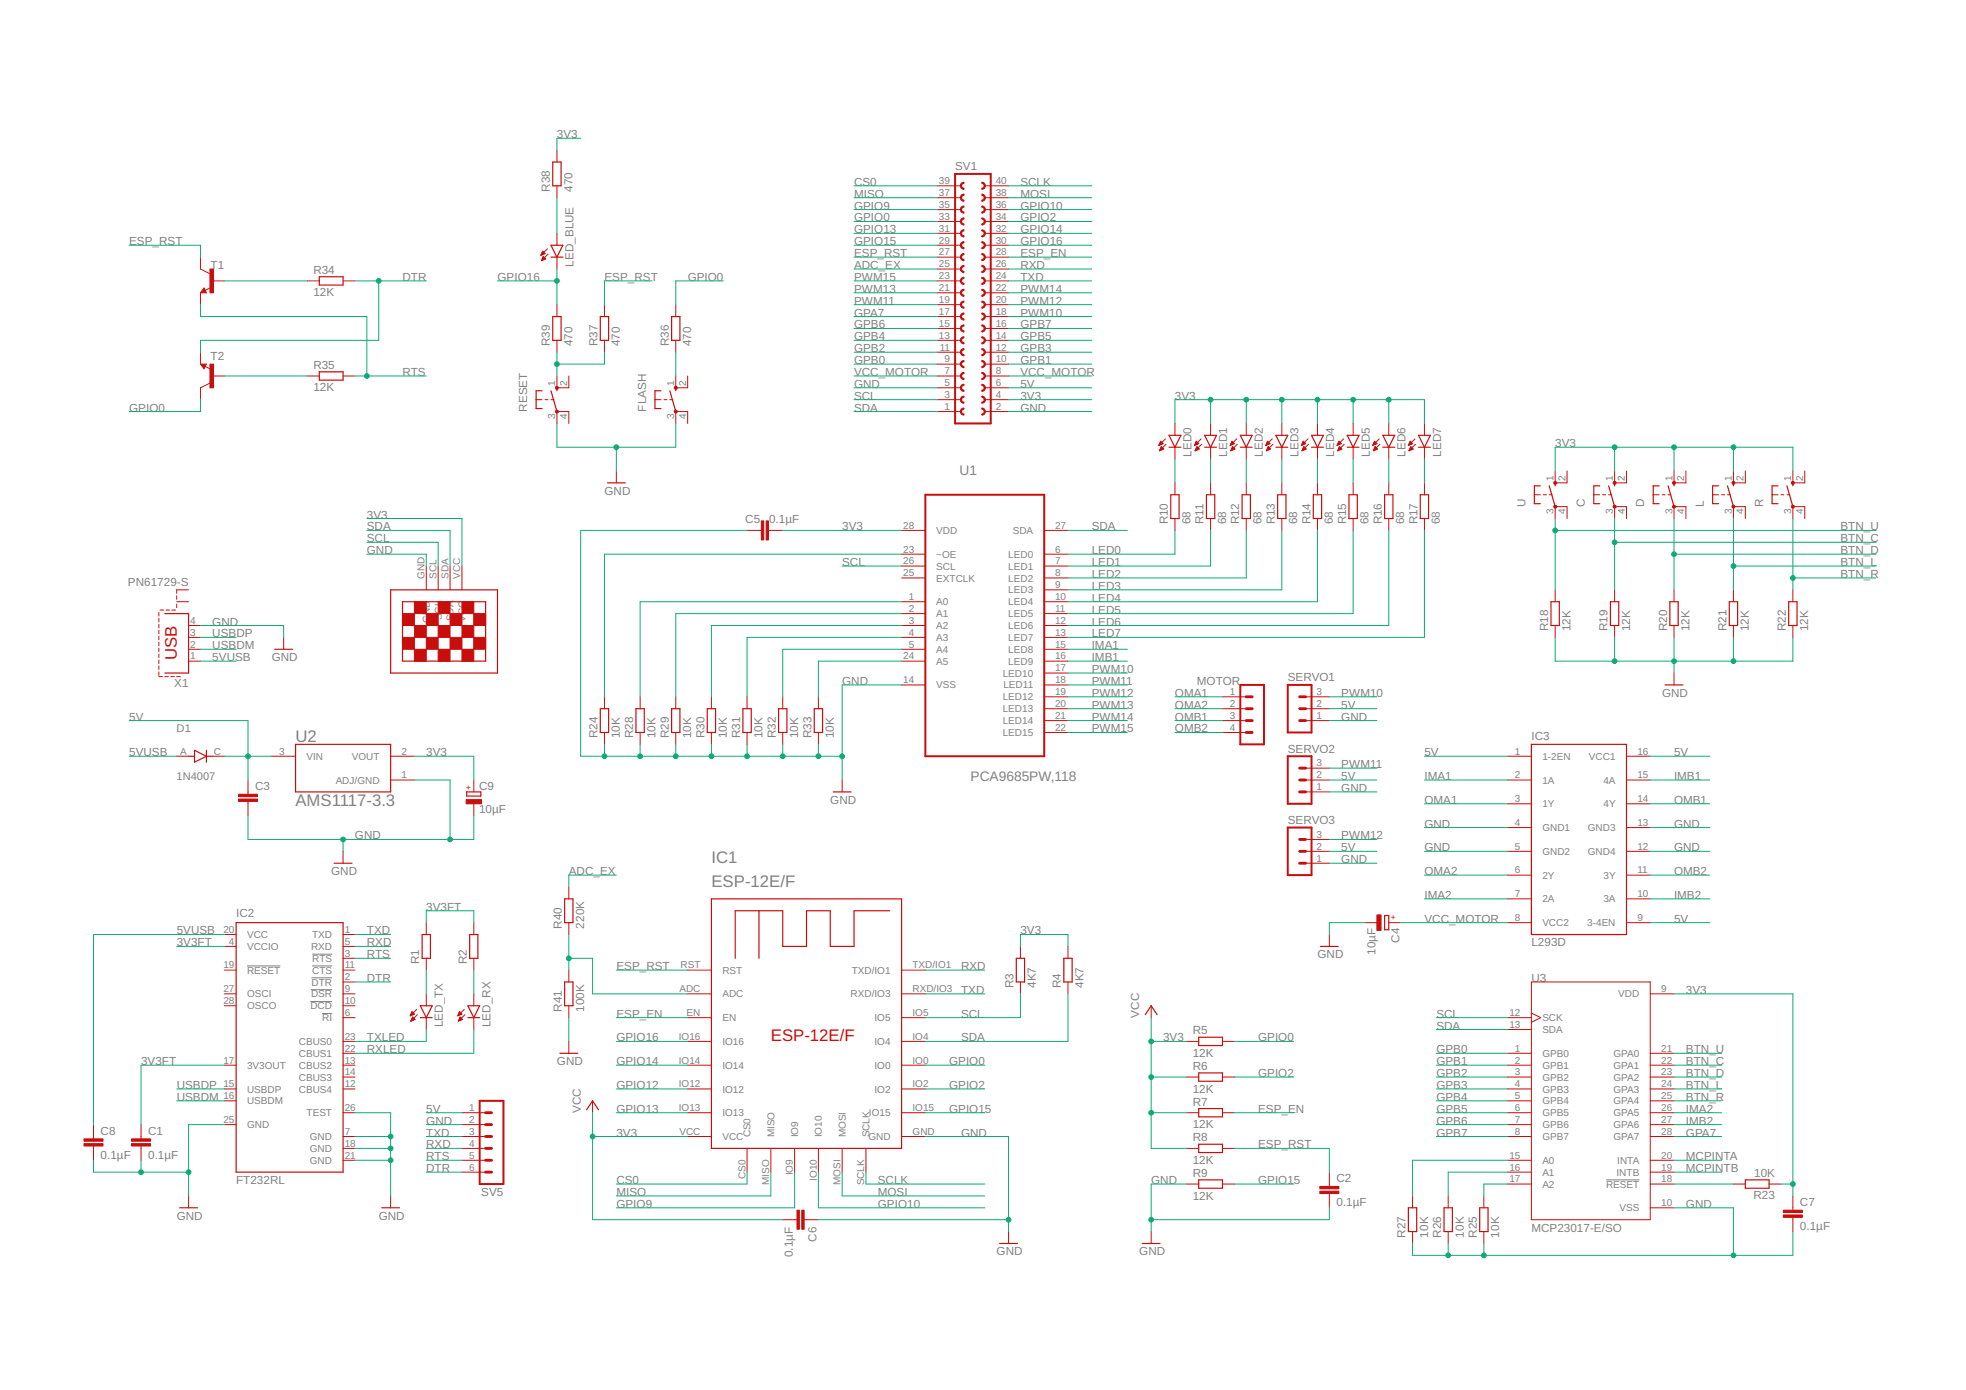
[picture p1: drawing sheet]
<svg xmlns="http://www.w3.org/2000/svg" width="420mm" height="297mm" viewBox="0 0 420 297" stroke-linecap="round" stroke-linejoin="round" font-family="sans-serif">
<defs><g id="words">
<g font-size="3.6" fill="#c90d0c">
<text x="37.8" y="141" transform="rotate(-90 37.8 141)">USB</text>
<text x="164.7" y="222.6">ESP-12E/F</text>
</g>
<g font-size="3.6" fill="#808080">
<text x="63.1" y="158.5">U2</text>
<text x="63.1" y="172.3">AMS1117-3.3</text>
<text x="152" y="184.5">IC1</text>
<text x="152" y="189.5">ESP-12E/F</text>
</g>
<g font-size="2.9" fill="#808080">
<text x="205.1" y="101.6">U1</text>
<text x="207.4" y="166.9">PCA9685PW,118</text>
</g>
<g font-size="2.5" fill="#808080">
<text x="119" y="29.5">3V3</text>
<text x="117.5" y="41" transform="rotate(-90 117.5 41)">R38</text>
<text x="122.3" y="41" transform="rotate(-90 122.3 41)">470</text>
<text x="182.5" y="39.7">CS0</text>
<text x="204.1" y="36.4">SV1</text>
<text x="218.1" y="39.7">SCLK</text>
<text x="182.5" y="47.3">GPIO0</text>
<text x="182.5" y="44.8">GPIO9</text>
<text x="182.5" y="42.2">MISO</text>
<text x="218.1" y="47.3">GPIO2</text>
<text x="218.1" y="42.2">MOSI</text>
<text x="218.1" y="44.8">GPIO10</text>
<text x="27.6" y="52.4">ESP_RST</text>
<text x="182.5" y="52.4">GPIO15</text>
<text x="182.5" y="49.9">GPIO13</text>
<text x="218.1" y="49.9">GPIO14</text>
<text x="218.1" y="52.4">GPIO16</text>
<text x="45" y="57.5">T1</text>
<text x="67" y="58.5">R34</text>
<text x="122.6" y="57" transform="rotate(-90 122.6 57)">LED_BLUE</text>
<text x="182.5" y="54.9">ESP_RST</text>
<text x="182.5" y="57.5">ADC_EX</text>
<text x="218.1" y="57.5">RXD</text>
<text x="218.1" y="54.9">ESP_EN</text>
<text x="67" y="63.3">12K</text>
<text x="86" y="60">DTR</text>
<text x="106.3" y="60">GPIO16</text>
<text x="129.2" y="60">ESP_RST</text>
<text x="147" y="60">GPIO0</text>
<text x="182.5" y="65.1">PWM11</text>
<text x="182.5" y="62.6">PWM13</text>
<text x="182.5" y="60">PWM15</text>
<text x="218.1" y="60">TXD</text>
<text x="218.1" y="65.1">PWM12</text>
<text x="218.1" y="62.6">PWM14</text>
<text x="182.5" y="70.2">GPB6</text>
<text x="182.5" y="67.6">GPA7</text>
<text x="218.1" y="67.6">PWM10</text>
<text x="218.1" y="70.2">GPB7</text>
<text x="45" y="77">T2</text>
<text x="117.5" y="74" transform="rotate(-90 117.5 74)">R39</text>
<text x="122.3" y="74" transform="rotate(-90 122.3 74)">470</text>
<text x="127.7" y="74" transform="rotate(-90 127.7 74)">R37</text>
<text x="132.5" y="74" transform="rotate(-90 132.5 74)">470</text>
<text x="142.9" y="74" transform="rotate(-90 142.9 74)">R36</text>
<text x="147.7" y="74" transform="rotate(-90 147.7 74)">470</text>
<text x="182.5" y="77.8">GPB0</text>
<text x="182.5" y="75.3">GPB2</text>
<text x="182.5" y="72.7">GPB4</text>
<text x="218.1" y="77.8">GPB1</text>
<text x="218.1" y="75.3">GPB3</text>
<text x="218.1" y="72.7">GPB5</text>
<text x="67" y="83.6">12K</text>
<text x="67" y="78.8">R35</text>
<text x="86" y="80.3">RTS</text>
<text x="182.5" y="82.9">GND</text>
<text x="182.5" y="80.3">VCC_MOTOR</text>
<text x="218.1" y="82.9">5V</text>
<text x="218.1" y="80.3">VCC_MOTOR</text>
<text x="27.6" y="88">GPIO0</text>
<text x="112.7" y="88" transform="rotate(-90 112.7 88)">RESET</text>
<text x="138.1" y="88" transform="rotate(-90 138.1 88)">FLASH</text>
<text x="182.5" y="88">SDA</text>
<text x="182.5" y="85.4">SCL</text>
<text x="218.1" y="88">GND</text>
<text x="218.1" y="85.4">3V3</text>
<text x="251.1" y="85.4">3V3</text>
<text x="332.4" y="95.6">3V3</text>
<text x="254.6" y="97.6" transform="rotate(-90 254.6 97.6)">LED0</text>
<text x="262.3" y="97.6" transform="rotate(-90 262.3 97.6)">LED1</text>
<text x="269.9" y="97.6" transform="rotate(-90 269.9 97.6)">LED2</text>
<text x="277.5" y="97.6" transform="rotate(-90 277.5 97.6)">LED3</text>
<text x="285.1" y="97.6" transform="rotate(-90 285.1 97.6)">LED4</text>
<text x="292.7" y="97.6" transform="rotate(-90 292.7 97.6)">LED5</text>
<text x="300.4" y="97.6" transform="rotate(-90 300.4 97.6)">LED6</text>
<text x="308" y="97.6" transform="rotate(-90 308 97.6)">LED7</text>
<text x="129.2" y="105.7">GND</text>
<text x="78.4" y="113.4">SDA</text>
<text x="78.4" y="110.8">3V3</text>
<text x="159.3" y="111.8">C5</text>
<text x="164.4" y="111.8">0.1µF</text>
<text x="180" y="113.4">3V3</text>
<text x="233.3" y="113.4">SDA</text>
<text x="249.6" y="112.1" transform="rotate(-90 249.6 112.1)">R10</text>
<text x="254.4" y="112.1" transform="rotate(-90 254.4 112.1)">68</text>
<text x="257.2" y="112.1" transform="rotate(-90 257.2 112.1)">R11</text>
<text x="262" y="112.1" transform="rotate(-90 262 112.1)">68</text>
<text x="264.8" y="112.1" transform="rotate(-90 264.8 112.1)">R12</text>
<text x="269.6" y="112.1" transform="rotate(-90 269.6 112.1)">68</text>
<text x="272.5" y="112.1" transform="rotate(-90 272.5 112.1)">R13</text>
<text x="277.3" y="112.1" transform="rotate(-90 277.3 112.1)">68</text>
<text x="280.1" y="112.1" transform="rotate(-90 280.1 112.1)">R14</text>
<text x="284.9" y="112.1" transform="rotate(-90 284.9 112.1)">68</text>
<text x="287.7" y="112.1" transform="rotate(-90 287.7 112.1)">R15</text>
<text x="292.5" y="112.1" transform="rotate(-90 292.5 112.1)">68</text>
<text x="295.3" y="112.1" transform="rotate(-90 295.3 112.1)">R16</text>
<text x="300.1" y="112.1" transform="rotate(-90 300.1 112.1)">68</text>
<text x="302.9" y="112.1" transform="rotate(-90 302.9 112.1)">R17</text>
<text x="307.7" y="112.1" transform="rotate(-90 307.7 112.1)">68</text>
<text x="326" y="108.3" transform="rotate(-90 326 108.3)">U</text>
<text x="338.7" y="108.3" transform="rotate(-90 338.7 108.3)">C</text>
<text x="351.4" y="108.3" transform="rotate(-90 351.4 108.3)">D</text>
<text x="364.1" y="108.3" transform="rotate(-90 364.1 108.3)">L</text>
<text x="376.8" y="108.3" transform="rotate(-90 376.8 108.3)">R</text>
<text x="393.3" y="113.4">BTN_U</text>
<text x="78.4" y="118.4">GND</text>
<text x="78.4" y="115.9">SCL</text>
<text x="233.3" y="118.4">LED0</text>
<text x="393.3" y="115.9">BTN_C</text>
<text x="393.3" y="118.4">BTN_D</text>
<text x="27.3" y="125.3">PN61729-S</text>
<text x="180" y="121">SCL</text>
<text x="233.3" y="121">LED1</text>
<text x="233.3" y="123.5">LED2</text>
<text x="393.3" y="121">BTN_L</text>
<text x="393.3" y="123.5">BTN_R</text>
<text x="233.3" y="126.1">LED3</text>
<text x="233.3" y="128.6">LED4</text>
<text x="233.3" y="131.1">LED5</text>
<text x="45.4" y="133.7">GND</text>
<text x="45.4" y="136.2">USBDP</text>
<text x="233.3" y="133.7">LED6</text>
<text x="233.3" y="136.2">LED7</text>
<text x="330.9" y="134.9" transform="rotate(-90 330.9 134.9)">R18</text>
<text x="335.7" y="134.9" transform="rotate(-90 335.7 134.9)">12K</text>
<text x="343.6" y="134.9" transform="rotate(-90 343.6 134.9)">R19</text>
<text x="348.4" y="134.9" transform="rotate(-90 348.4 134.9)">12K</text>
<text x="356.3" y="134.9" transform="rotate(-90 356.3 134.9)">R20</text>
<text x="361.1" y="134.9" transform="rotate(-90 361.1 134.9)">12K</text>
<text x="369" y="134.9" transform="rotate(-90 369 134.9)">R21</text>
<text x="373.8" y="134.9" transform="rotate(-90 373.8 134.9)">12K</text>
<text x="381.7" y="134.9" transform="rotate(-90 381.7 134.9)">R22</text>
<text x="386.5" y="134.9" transform="rotate(-90 386.5 134.9)">12K</text>
<text x="45.4" y="141.3">5VUSB</text>
<text x="45.4" y="138.7">USBDM</text>
<text x="58.1" y="141.3">GND</text>
<text x="233.3" y="143.8">PWM10</text>
<text x="233.3" y="138.7">IMA1</text>
<text x="233.3" y="141.3">IMB1</text>
<text x="37.2" y="146.9">X1</text>
<text x="180" y="146.4">GND</text>
<text x="233.3" y="146.4">PWM11</text>
<text x="233.3" y="148.9">PWM12</text>
<text x="251.1" y="148.9">OMA1</text>
<text x="255.8" y="146.4">MOTOR</text>
<text x="275.2" y="145.6">SERVO1</text>
<text x="286.6" y="148.9">PWM10</text>
<text x="355.2" y="148.9">GND</text>
<text x="27.6" y="154">5V</text>
<text x="233.3" y="151.4">PWM13</text>
<text x="233.3" y="154">PWM14</text>
<text x="251.1" y="151.4">OMA2</text>
<text x="251.1" y="154">OMB1</text>
<text x="286.6" y="154">GND</text>
<text x="286.6" y="151.4">5V</text>
<text x="27.6" y="161.6">5VUSB</text>
<text x="91.1" y="161.6">3V3</text>
<text x="127.7" y="157.8" transform="rotate(-90 127.7 157.8)">R24</text>
<text x="132.5" y="157.8" transform="rotate(-90 132.5 157.8)">10K</text>
<text x="135.3" y="157.8" transform="rotate(-90 135.3 157.8)">R28</text>
<text x="140.1" y="157.8" transform="rotate(-90 140.1 157.8)">10K</text>
<text x="142.9" y="157.8" transform="rotate(-90 142.9 157.8)">R29</text>
<text x="147.7" y="157.8" transform="rotate(-90 147.7 157.8)">10K</text>
<text x="150.5" y="157.8" transform="rotate(-90 150.5 157.8)">R30</text>
<text x="155.3" y="157.8" transform="rotate(-90 155.3 157.8)">10K</text>
<text x="158.2" y="157.8" transform="rotate(-90 158.2 157.8)">R31</text>
<text x="163" y="157.8" transform="rotate(-90 163 157.8)">10K</text>
<text x="165.8" y="157.8" transform="rotate(-90 165.8 157.8)">R32</text>
<text x="170.6" y="157.8" transform="rotate(-90 170.6 157.8)">10K</text>
<text x="173.4" y="157.8" transform="rotate(-90 173.4 157.8)">R33</text>
<text x="178.2" y="157.8" transform="rotate(-90 178.2 157.8)">10K</text>
<text x="233.3" y="156.5">PWM15</text>
<text x="251.1" y="156.5">OMB2</text>
<text x="275.2" y="160.8">SERVO2</text>
<text x="304.4" y="161.6">5V</text>
<text x="327.3" y="158">IC3</text>
<text x="357.8" y="161.6">5V</text>
<text x="286.6" y="164.1">PWM11</text>
<text x="286.6" y="166.7">5V</text>
<text x="304.4" y="166.7">IMA1</text>
<text x="357.8" y="166.7">IMB1</text>
<text x="54.5" y="168.8">C3</text>
<text x="102.4" y="173.8">10µF</text>
<text x="102.4" y="168.7">C9</text>
<text x="177.4" y="171.8">GND</text>
<text x="286.6" y="169.2">GND</text>
<text x="304.4" y="171.8">OMA1</text>
<text x="357.8" y="171.8">OMB1</text>
<text x="75.9" y="179.4">GND</text>
<text x="275.2" y="176.1">SERVO3</text>
<text x="286.6" y="179.4">PWM12</text>
<text x="304.4" y="176.8">GND</text>
<text x="357.8" y="176.8">GND</text>
<text x="286.6" y="184.5">GND</text>
<text x="286.6" y="181.9">5V</text>
<text x="304.4" y="181.9">GND</text>
<text x="357.8" y="181.9">GND</text>
<text x="70.8" y="187">GND</text>
<text x="121.6" y="187">ADC_EX</text>
<text x="304.4" y="187">OMA2</text>
<text x="357.8" y="187">OMB2</text>
<text x="50.5" y="195.9">IC2</text>
<text x="91.1" y="194.6">3V3FT</text>
<text x="304.4" y="192.1">IMA2</text>
<text x="304.4" y="197.2">VCC_MOTOR</text>
<text x="357.8" y="197.2">5V</text>
<text x="357.8" y="192.1">IMB2</text>
<text x="37.8" y="199.7">5VUSB</text>
<text x="37.8" y="202.2">3V3FT</text>
<text x="78.4" y="199.7">TXD</text>
<text x="78.4" y="202.2">RXD</text>
<text x="120.1" y="198.4" transform="rotate(-90 120.1 198.4)">R40</text>
<text x="124.9" y="198.4" transform="rotate(-90 124.9 198.4)">220K</text>
<text x="218.1" y="199.7">3V3</text>
<text x="299.1" y="201.5" transform="rotate(-90 299.1 201.5)">C4</text>
<text x="327.3" y="202.2">L293D</text>
<text x="78.4" y="209.9">DTR</text>
<text x="78.4" y="204.8">RTS</text>
<text x="89.6" y="206" transform="rotate(-90 89.6 206)">R1</text>
<text x="99.8" y="206" transform="rotate(-90 99.8 206)">R2</text>
<text x="131.7" y="207.3">ESP_RST</text>
<text x="205.4" y="207.3">RXD</text>
<text x="281.6" y="204.8">GND</text>
<text x="294" y="204.1" transform="rotate(-90 294 204.1)">10µF</text>
<text x="327.3" y="209.9">U3</text>
<text x="205.4" y="212.4">TXD</text>
<text x="216.6" y="211.1" transform="rotate(-90 216.6 211.1)">R3</text>
<text x="221.4" y="211.1" transform="rotate(-90 221.4 211.1)">4K7</text>
<text x="226.7" y="211.1" transform="rotate(-90 226.7 211.1)">R4</text>
<text x="231.5" y="211.1" transform="rotate(-90 231.5 211.1)">4K7</text>
<text x="360.3" y="212.4">3V3</text>
<text x="94.6" y="219.5" transform="rotate(-90 94.6 219.5)">LED_TX</text>
<text x="104.8" y="219.5" transform="rotate(-90 104.8 219.5)">LED_RX</text>
<text x="120.1" y="216.2" transform="rotate(-90 120.1 216.2)">R41</text>
<text x="124.9" y="216.2" transform="rotate(-90 124.9 216.2)">100K</text>
<text x="131.7" y="217.5">ESP_EN</text>
<text x="205.4" y="217.5">SCL</text>
<text x="243.5" y="217.5" transform="rotate(-90 243.5 217.5)">VCC</text>
<text x="254.9" y="221.1">R5</text>
<text x="307" y="220">SDA</text>
<text x="307" y="217.5">SCL</text>
<text x="30.1" y="227.6">3V3FT</text>
<text x="78.4" y="222.6">TXLED</text>
<text x="78.4" y="225.1">RXLED</text>
<text x="119" y="227.6">GND</text>
<text x="131.7" y="227.6">GPIO14</text>
<text x="131.7" y="222.6">GPIO16</text>
<text x="202.8" y="227.6">GPIO0</text>
<text x="205.4" y="222.6">SDA</text>
<text x="248.6" y="222.6">3V3</text>
<text x="254.9" y="225.9">12K</text>
<text x="268.9" y="222.6">GPIO0</text>
<text x="307" y="225.1">GPB0</text>
<text x="307" y="227.6">GPB1</text>
<text x="360.3" y="225.1">BTN_U</text>
<text x="360.3" y="227.6">BTN_C</text>
<text x="37.8" y="232.7">USBDP</text>
<text x="131.7" y="232.7">GPIO12</text>
<text x="202.8" y="232.7">GPIO2</text>
<text x="254.9" y="233.5">12K</text>
<text x="254.9" y="228.7">R6</text>
<text x="268.9" y="230.2">GPIO2</text>
<text x="307" y="230.2">GPB2</text>
<text x="307" y="232.7">GPB3</text>
<text x="360.3" y="230.2">BTN_D</text>
<text x="360.3" y="232.7">BTN_L</text>
<text x="37.8" y="235.3">USBDM</text>
<text x="91.1" y="237.8">5V</text>
<text x="124.1" y="237.8" transform="rotate(-90 124.1 237.8)">VCC</text>
<text x="131.7" y="237.8">GPIO13</text>
<text x="202.8" y="237.8">GPIO15</text>
<text x="254.9" y="236.3">R7</text>
<text x="268.9" y="237.8">ESP_EN</text>
<text x="307" y="235.3">GPB4</text>
<text x="307" y="237.8">GPB5</text>
<text x="360.3" y="235.3">BTN_R</text>
<text x="360.3" y="237.8">IMA2</text>
<text x="21.5" y="242.5">C8</text>
<text x="31.7" y="242.5">C1</text>
<text x="91.1" y="240.3">GND</text>
<text x="91.1" y="242.9">TXD</text>
<text x="91.1" y="245.4">RXD</text>
<text x="131.7" y="242.9">3V3</text>
<text x="205.4" y="242.9">GND</text>
<text x="254.9" y="241.1">12K</text>
<text x="254.9" y="243.9">R8</text>
<text x="268.9" y="245.4">ESP_RST</text>
<text x="307" y="240.3">GPB6</text>
<text x="307" y="242.9">GPB7</text>
<text x="360.3" y="240.3">IMB2</text>
<text x="360.3" y="242.9">GPA7</text>
<text x="21.5" y="247.6">0.1µF</text>
<text x="31.7" y="247.6">0.1µF</text>
<text x="91.1" y="250.5">DTR</text>
<text x="91.1" y="247.9">RTS</text>
<text x="254.9" y="248.7">12K</text>
<text x="254.9" y="251.5">R9</text>
<text x="360.3" y="247.9">MCPINTA</text>
<text x="360.3" y="250.5">MCPINTB</text>
<text x="374.9" y="251.5">10K</text>
<text x="50.5" y="253">FT232RL</text>
<text x="102.9" y="255.6">SV5</text>
<text x="131.7" y="255.6">MISO</text>
<text x="131.7" y="253">CS0</text>
<text x="187.6" y="253">SCLK</text>
<text x="187.6" y="255.6">MOSI</text>
<text x="246" y="253">GND</text>
<text x="254.9" y="256.3">12K</text>
<text x="268.9" y="253">GPIO15</text>
<text x="285.6" y="257.7">0.1µF</text>
<text x="285.6" y="252.6">C2</text>
<text x="374.8" y="256.3">R23</text>
<text x="384.7" y="257.7">C7</text>
<text x="37.8" y="260.6">GND</text>
<text x="80.9" y="260.6">GND</text>
<text x="131.7" y="258.1">GPIO9</text>
<text x="187.6" y="258.1">GPIO10</text>
<text x="327.3" y="263.2">MCP23017-E/SO</text>
<text x="360.3" y="258.1">GND</text>
<text x="384.7" y="262.8">0.1µF</text>
<text x="169.4" y="268.6" transform="rotate(-90 169.4 268.6)">0.1µF</text>
<text x="174.5" y="265.4" transform="rotate(-90 174.5 265.4)">C6</text>
<text x="213" y="268.3">GND</text>
<text x="243.5" y="268.3">GND</text>
<text x="300.4" y="264.5" transform="rotate(-90 300.4 264.5)">R27</text>
<text x="305.2" y="264.5" transform="rotate(-90 305.2 264.5)">10K</text>
<text x="308" y="264.5" transform="rotate(-90 308 264.5)">R26</text>
<text x="312.8" y="264.5" transform="rotate(-90 312.8 264.5)">10K</text>
<text x="315.6" y="264.5" transform="rotate(-90 315.6 264.5)">R25</text>
<text x="320.4" y="264.5" transform="rotate(-90 320.4 264.5)">10K</text>
</g>
<g font-size="2.4" fill="#808080">
<text x="37.8" y="156.5">D1</text>
<text x="37.8" y="166.7">1N4007</text>
</g>
<g font-size="2.1" fill="#808080">
<text x="200.7" y="41.9">37</text>
<text x="200.7" y="39.3">39</text>
<text x="212.8" y="41.9">38</text>
<text x="212.8" y="39.3">40</text>
<text x="200.7" y="47">33</text>
<text x="200.7" y="44.4">35</text>
<text x="212.8" y="47">34</text>
<text x="212.8" y="44.4">36</text>
<text x="200.7" y="52">29</text>
<text x="200.7" y="49.5">31</text>
<text x="212.8" y="52">30</text>
<text x="212.8" y="49.5">32</text>
<text x="200.7" y="59.7">23</text>
<text x="200.7" y="57.1">25</text>
<text x="200.7" y="54.6">27</text>
<text x="212.8" y="59.7">24</text>
<text x="212.8" y="57.1">26</text>
<text x="212.8" y="54.6">28</text>
<text x="200.7" y="64.7">19</text>
<text x="200.7" y="62.2">21</text>
<text x="212.8" y="64.7">20</text>
<text x="212.8" y="62.2">22</text>
<text x="200.7" y="69.8">15</text>
<text x="200.7" y="67.3">17</text>
<text x="212.8" y="69.8">16</text>
<text x="212.8" y="67.3">18</text>
<text x="200.7" y="72.4">13</text>
<text x="200.8" y="74.9">11</text>
<text x="201.9" y="77.4">9</text>
<text x="212.8" y="77.4">10</text>
<text x="212.8" y="74.9">12</text>
<text x="212.8" y="72.4">14</text>
<text x="118.7" y="82.5" transform="rotate(-90 118.7 82.5)">1</text>
<text x="121.2" y="82.5" transform="rotate(-90 121.2 82.5)">2</text>
<text x="144.1" y="82.5" transform="rotate(-90 144.1 82.5)">1</text>
<text x="146.6" y="82.5" transform="rotate(-90 146.6 82.5)">2</text>
<text x="201.9" y="82.5">5</text>
<text x="201.9" y="80">7</text>
<text x="212.8" y="82.5">6</text>
<text x="212.8" y="80">8</text>
<text x="118.7" y="89.5" transform="rotate(-90 118.7 89.5)">3</text>
<text x="121.2" y="89.5" transform="rotate(-90 121.2 89.5)">4</text>
<text x="144.1" y="89.5" transform="rotate(-90 144.1 89.5)">3</text>
<text x="146.6" y="89.5" transform="rotate(-90 146.6 89.5)">4</text>
<text x="201.9" y="87.6">1</text>
<text x="201.9" y="85.1">3</text>
<text x="212.8" y="87.6">2</text>
<text x="212.8" y="85.1">4</text>
<text x="332" y="102.8" transform="rotate(-90 332 102.8)">1</text>
<text x="334.5" y="102.8" transform="rotate(-90 334.5 102.8)">2</text>
<text x="344.7" y="102.8" transform="rotate(-90 344.7 102.8)">1</text>
<text x="347.2" y="102.8" transform="rotate(-90 347.2 102.8)">2</text>
<text x="357.4" y="102.8" transform="rotate(-90 357.4 102.8)">1</text>
<text x="359.9" y="102.8" transform="rotate(-90 359.9 102.8)">2</text>
<text x="370.1" y="102.8" transform="rotate(-90 370.1 102.8)">1</text>
<text x="372.6" y="102.8" transform="rotate(-90 372.6 102.8)">2</text>
<text x="382.8" y="102.8" transform="rotate(-90 382.8 102.8)">1</text>
<text x="385.3" y="102.8" transform="rotate(-90 385.3 102.8)">2</text>
<text x="193.1" y="113">28</text>
<text x="225.5" y="113">27</text>
<text x="332" y="109.8" transform="rotate(-90 332 109.8)">3</text>
<text x="334.5" y="109.8" transform="rotate(-90 334.5 109.8)">4</text>
<text x="344.7" y="109.8" transform="rotate(-90 344.7 109.8)">3</text>
<text x="347.2" y="109.8" transform="rotate(-90 347.2 109.8)">4</text>
<text x="357.4" y="109.8" transform="rotate(-90 357.4 109.8)">3</text>
<text x="359.9" y="109.8" transform="rotate(-90 359.9 109.8)">4</text>
<text x="370.1" y="109.8" transform="rotate(-90 370.1 109.8)">3</text>
<text x="372.6" y="109.8" transform="rotate(-90 372.6 109.8)">4</text>
<text x="382.8" y="109.8" transform="rotate(-90 382.8 109.8)">3</text>
<text x="385.3" y="109.8" transform="rotate(-90 385.3 109.8)">4</text>
<text x="193.1" y="118.1">23</text>
<text x="200.1" y="114.1">VDD</text>
<text x="200.1" y="119.2">~OE</text>
<text x="215.5" y="119.2">LED0</text>
<text x="216.4" y="114.1">SDA</text>
<text x="225.5" y="118.1">6</text>
<text x="90.7" y="123.7" transform="rotate(-90 90.7 123.7)">GND</text>
<text x="93.3" y="123.7" transform="rotate(-90 93.3 123.7)">SCL</text>
<text x="95.8" y="123.7" transform="rotate(-90 95.8 123.7)">SDA</text>
<text x="98.4" y="123.7" transform="rotate(-90 98.4 123.7)">VCC</text>
<text x="193.1" y="120.6">26</text>
<text x="193.1" y="123.2">25</text>
<text x="200.1" y="121.7">SCL</text>
<text x="200.1" y="124.3">EXTCLK</text>
<text x="215.5" y="121.7">LED1</text>
<text x="215.5" y="124.3">LED2</text>
<text x="225.5" y="120.6">7</text>
<text x="225.5" y="123.2">8</text>
<text x="225.5" y="125.7">9</text>
<text x="94.4" y="131.1" transform="rotate(-90 94.4 131.1)">CL</text>
<text x="194.2" y="128.2">1</text>
<text x="194.2" y="130.8">2</text>
<text x="200.1" y="129.4">A0</text>
<text x="200.1" y="131.9">A1</text>
<text x="215.5" y="126.8">LED3</text>
<text x="215.5" y="129.4">LED4</text>
<text x="215.5" y="131.9">LED5</text>
<text x="225.5" y="128.2">10</text>
<text x="225.5" y="130.8">11</text>
<text x="40.7" y="135.9">3</text>
<text x="40.7" y="133.3">4</text>
<text x="91.9" y="133.1" transform="rotate(-90 91.9 133.1)">GND</text>
<text x="94.4" y="132.5" transform="rotate(-90 94.4 132.5)">S</text>
<text x="96.9" y="132.8" transform="rotate(-90 96.9 132.8)">SDA</text>
<text x="99.5" y="132.9" transform="rotate(-90 99.5 132.9)">VCC</text>
<text x="194.2" y="133.3">3</text>
<text x="194.2" y="135.9">4</text>
<text x="200.1" y="134.4">A2</text>
<text x="200.1" y="137">A3</text>
<text x="215.5" y="134.4">LED6</text>
<text x="215.5" y="137">LED7</text>
<text x="225.5" y="133.3">12</text>
<text x="225.5" y="135.9">13</text>
<text x="40.7" y="140.9">1</text>
<text x="40.7" y="138.4">2</text>
<text x="193.1" y="140.9">24</text>
<text x="194.2" y="138.4">5</text>
<text x="200.1" y="139.5">A4</text>
<text x="200.1" y="142">A5</text>
<text x="215.5" y="139.5">LED8</text>
<text x="215.5" y="142.1">LED9</text>
<text x="225.5" y="138.4">15</text>
<text x="225.5" y="140.9">16</text>
<text x="225.5" y="143.5">17</text>
<text x="193.1" y="146">14</text>
<text x="200.1" y="147.1">VSS</text>
<text x="214.3" y="144.6">LED10</text>
<text x="214.3" y="149.7">LED12</text>
<text x="214.4" y="147.1">LED11</text>
<text x="225.5" y="146">18</text>
<text x="225.5" y="148.6">19</text>
<text x="262.8" y="148.6">1</text>
<text x="281.4" y="148.6">3</text>
<text x="214.3" y="152.2">LED13</text>
<text x="214.3" y="154.7">LED14</text>
<text x="225.5" y="151.1">20</text>
<text x="225.5" y="153.6">21</text>
<text x="262.8" y="151.1">2</text>
<text x="262.8" y="153.6">3</text>
<text x="281.4" y="153.6">1</text>
<text x="281.4" y="151.1">2</text>
<text x="38.5" y="161.2">A</text>
<text x="45.7" y="161.2">C</text>
<text x="59.6" y="161.2">3</text>
<text x="85.8" y="161.2">2</text>
<text x="214.3" y="157.3">LED15</text>
<text x="225.5" y="156.2">22</text>
<text x="262.8" y="156.2">4</text>
<text x="323.8" y="161.2">1</text>
<text x="349.9" y="161.2">16</text>
<text x="65.5" y="162.4">VIN</text>
<text x="71.7" y="167.4">ADJ/GND</text>
<text x="75.2" y="162.4">VOUT</text>
<text x="85.8" y="166.3">1</text>
<text x="281.4" y="166.3">2</text>
<text x="281.4" y="163.8">3</text>
<text x="323.8" y="166.3">2</text>
<text x="329.6" y="162.4">1-2EN</text>
<text x="329.6" y="167.4">1A</text>
<text x="339.6" y="162.4">VCC1</text>
<text x="342.7" y="167.4">4A</text>
<text x="349.9" y="166.3">15</text>
<text x="281.4" y="168.9">1</text>
<text x="323.8" y="171.4">3</text>
<text x="329.6" y="172.5">1Y</text>
<text x="342.7" y="172.5">4Y</text>
<text x="349.9" y="171.4">14</text>
<text x="281.4" y="179">3</text>
<text x="323.8" y="176.5">4</text>
<text x="329.6" y="177.6">GND1</text>
<text x="339.3" y="177.6">GND3</text>
<text x="349.9" y="176.5">13</text>
<text x="281.4" y="184.1">1</text>
<text x="281.4" y="181.6">2</text>
<text x="323.8" y="181.6">5</text>
<text x="329.6" y="182.7">GND2</text>
<text x="339.3" y="182.7">GND4</text>
<text x="349.9" y="181.6">12</text>
<text x="323.8" y="186.6">6</text>
<text x="323.8" y="191.7">7</text>
<text x="329.6" y="187.8">2Y</text>
<text x="342.7" y="187.8">3Y</text>
<text x="349.9" y="186.6">11</text>
<text x="349.9" y="191.7">10</text>
<text x="323.8" y="196.8">8</text>
<text x="329.6" y="192.8">2A</text>
<text x="329.6" y="197.9">VCC2</text>
<text x="339.2" y="197.9">3-4EN</text>
<text x="342.7" y="192.8">3A</text>
<text x="349.9" y="196.8">9</text>
<text x="47.7" y="199.3">20</text>
<text x="48.9" y="201.9">4</text>
<text x="52.8" y="200.5">VCC</text>
<text x="52.8" y="203">VCCIO</text>
<text x="66.5" y="203">RXD</text>
<text x="66.7" y="200.5">TXD</text>
<text x="73.7" y="199.3">1</text>
<text x="73.7" y="201.9">5</text>
<text x="47.7" y="207">19</text>
<text x="52.8" y="208.1">RESET</text>
<text x="66.7" y="208.1">CTS</text>
<text x="66.7" y="205.5">RTS</text>
<text x="73.7" y="204.4">3</text>
<text x="73.7" y="207">11</text>
<text x="73.7" y="209.5">2</text>
<text x="145.4" y="207">RST</text>
<text x="154.4" y="208.1">RST</text>
<text x="182" y="208.1">TXD/IO1</text>
<text x="195" y="207">TXD/IO1</text>
<text x="47.7" y="214.6">28</text>
<text x="47.7" y="212">27</text>
<text x="52.8" y="215.7">OSCO</text>
<text x="52.8" y="213.2">OSCI</text>
<text x="66.3" y="215.7">DCD</text>
<text x="66.5" y="213.2">DSR</text>
<text x="66.6" y="210.6">DTR</text>
<text x="73.7" y="212">9</text>
<text x="73.7" y="214.6">10</text>
<text x="145.2" y="212">ADC</text>
<text x="154.4" y="213.2">ADC</text>
<text x="181.8" y="213.2">RXD/IO3</text>
<text x="195" y="212">RXD/IO3</text>
<text x="345.8" y="213.2">VDD</text>
<text x="355" y="212">9</text>
<text x="68.8" y="218.2">RI</text>
<text x="73.7" y="217.1">6</text>
<text x="146.7" y="217.1">EN</text>
<text x="154.4" y="218.2">EN</text>
<text x="186.9" y="218.2">IO5</text>
<text x="195" y="217.1">IO5</text>
<text x="322.6" y="217.1">12</text>
<text x="322.6" y="219.7">13</text>
<text x="329.6" y="218.2">SCK</text>
<text x="329.6" y="220.8">SDA</text>
<text x="47.7" y="227.3">17</text>
<text x="63.9" y="223.3">CBUS0</text>
<text x="63.9" y="225.9">CBUS1</text>
<text x="73.7" y="222.2">23</text>
<text x="73.7" y="224.7">22</text>
<text x="73.7" y="227.3">13</text>
<text x="145.1" y="222.2">IO16</text>
<text x="145.1" y="227.3">IO14</text>
<text x="154.4" y="223.3">IO16</text>
<text x="186.9" y="223.3">IO4</text>
<text x="195" y="227.3">IO0</text>
<text x="195" y="222.2">IO4</text>
<text x="323.8" y="224.7">1</text>
<text x="323.8" y="227.3">2</text>
<text x="329.6" y="225.9">GPB0</text>
<text x="344.8" y="225.9">GPA0</text>
<text x="355" y="224.7">21</text>
<text x="355" y="227.3">22</text>
<text x="47.7" y="232.4">15</text>
<text x="52.8" y="228.4">3V3OUT</text>
<text x="52.8" y="233.5">USBDP</text>
<text x="63.9" y="228.4">CBUS2</text>
<text x="63.9" y="230.9">CBUS3</text>
<text x="63.9" y="233.5">CBUS4</text>
<text x="73.7" y="229.8">14</text>
<text x="73.7" y="232.4">12</text>
<text x="145.1" y="232.4">IO12</text>
<text x="154.4" y="228.4">IO14</text>
<text x="154.4" y="233.5">IO12</text>
<text x="186.9" y="233.5">IO2</text>
<text x="186.9" y="228.4">IO0</text>
<text x="195" y="232.4">IO2</text>
<text x="323.8" y="229.8">3</text>
<text x="323.8" y="232.4">4</text>
<text x="329.6" y="228.4">GPB1</text>
<text x="329.6" y="230.9">GPB2</text>
<text x="329.6" y="233.5">GPB3</text>
<text x="344.8" y="228.4">GPA1</text>
<text x="344.8" y="230.9">GPA2</text>
<text x="344.8" y="233.5">GPA3</text>
<text x="355" y="229.8">23</text>
<text x="355" y="232.4">24</text>
<text x="47.7" y="234.9">16</text>
<text x="47.7" y="240">25</text>
<text x="52.8" y="236">USBDM</text>
<text x="65.5" y="238.6">TEST</text>
<text x="73.7" y="237.4">26</text>
<text x="100.3" y="237.4">1</text>
<text x="100.3" y="240">2</text>
<text x="145.1" y="237.4">IO13</text>
<text x="154.4" y="238.6">IO13</text>
<text x="185.7" y="238.6">IO15</text>
<text x="195" y="237.4">IO15</text>
<text x="323.8" y="234.9">5</text>
<text x="323.8" y="237.4">6</text>
<text x="323.8" y="240">7</text>
<text x="329.6" y="236">GPB4</text>
<text x="329.6" y="238.6">GPB5</text>
<text x="344.8" y="236">GPA4</text>
<text x="344.8" y="238.6">GPA5</text>
<text x="355" y="234.9">25</text>
<text x="355" y="237.4">26</text>
<text x="355" y="240">27</text>
<text x="52.8" y="241.1">GND</text>
<text x="66.2" y="243.6">GND</text>
<text x="73.7" y="242.5">7</text>
<text x="73.7" y="245.1">18</text>
<text x="100.3" y="242.5">3</text>
<text x="100.3" y="245.1">4</text>
<text x="145.2" y="242.5">VCC</text>
<text x="154.4" y="243.6">VCC</text>
<text x="160.4" y="243.1" transform="rotate(-90 160.4 243.1)">CS0</text>
<text x="165.5" y="243.1" transform="rotate(-90 165.5 243.1)">MISO</text>
<text x="170.6" y="243.1" transform="rotate(-90 170.6 243.1)">IO9</text>
<text x="175.7" y="243.1" transform="rotate(-90 175.7 243.1)">IO10</text>
<text x="180.7" y="243.1" transform="rotate(-90 180.7 243.1)">MOSI</text>
<text x="185.6" y="243.6">GND</text>
<text x="185.8" y="243.1" transform="rotate(-90 185.8 243.1)">SCLK</text>
<text x="195" y="242.5">GND</text>
<text x="323.8" y="242.5">8</text>
<text x="329.6" y="241.1">GPB6</text>
<text x="329.6" y="243.6">GPB7</text>
<text x="344.8" y="241.1">GPA6</text>
<text x="344.8" y="243.6">GPA7</text>
<text x="355" y="242.5">28</text>
<text x="66.2" y="246.2">GND</text>
<text x="66.2" y="248.7">GND</text>
<text x="73.7" y="247.6">21</text>
<text x="100.3" y="247.6">5</text>
<text x="100.3" y="250.1">6</text>
<text x="159.3" y="251.9" transform="rotate(-90 159.3 251.9)">CS0</text>
<text x="169.5" y="251.2" transform="rotate(-90 169.5 251.2)">IO9</text>
<text x="322.6" y="247.6">15</text>
<text x="322.6" y="250.1">16</text>
<text x="329.6" y="248.7">A0</text>
<text x="329.6" y="251.3">A1</text>
<text x="345.5" y="251.3">INTB</text>
<text x="345.6" y="248.7">INTA</text>
<text x="355" y="247.6">20</text>
<text x="355" y="250.1">19</text>
<text x="164.4" y="253.2" transform="rotate(-90 164.4 253.2)">MISO</text>
<text x="174.5" y="252.4" transform="rotate(-90 174.5 252.4)">IO10</text>
<text x="179.6" y="253.2" transform="rotate(-90 179.6 253.2)">MOSI</text>
<text x="184.7" y="253.3" transform="rotate(-90 184.7 253.3)">SCLK</text>
<text x="322.6" y="252.7">17</text>
<text x="329.6" y="253.8">A2</text>
<text x="343.2" y="253.8">RESET</text>
<text x="355" y="257.8">10</text>
<text x="355" y="252.7">18</text>
<text x="346.1" y="258.9">VSS</text>
</g>
<g font-size="1.8" fill="#c90d0c">
<text x="100.7" y="168.8" transform="rotate(-90 100.7 168.8)">+</text>
<text x="297.2" y="196.6">+</text>
</g>
</g></defs>
<path d="M52.8 206.4h7.1M66.3 214h4.7M66.5 211.5h4.5M66.6 209h4.4M66.7 206.4h4.3M66.7 203.9h4.3M68.8 216.6h2.2M343.2 252.1h7.2" fill="none" stroke="#808080" stroke-width=".21"/>
<g fill="none" stroke="#c90d0c" stroke-width=".25">
<path d="M118.1 34.6h1.8v5.1h-1.8zM68.2 59.1h5.1v1.8h-5.1zM117.8 52.4h2.5l-1.3 2.5zM117.8 54.9h2.5M43.6 62.1l-.1 .2h.4l-.3-.5-.5 .6h.8M43.9 77.9h-.8l.5 .7 .3-.5h-.4l.1 .2M68.2 79.5h5.1v1.7h-5.1zM118.1 67.6h1.8v5.1h-1.8zM128.3 67.6h1.8v5.1h-1.8zM143.5 67.6h1.8v5.1h-1.8zM115.8 83.5h-1.2v3.8h1.2M117.8 83.5l1.2 4.4"/>
<path d="M119 82.9v.6M141.2 83.5h-1.2v3.8h1.2M143.2 83.5l1.2 4.4M144.4 82.9v.6M249.8 93h2.6l-1.3 2.6zM249.8 95.6h2.6M257.5 95.6h2.5M257.5 93h2.5l-1.3 2.6zM265.1 95.6h2.5M265.1 93h2.5l-1.3 2.6zM272.7 95.6h2.5M272.7 93h2.5l-1.3 2.6z"/>
<path d="M280.3 95.6h2.5M280.3 93h2.5l-1.2 2.6zM287.9 95.6h2.5M287.9 93h2.5l-1.2 2.6zM295.5 95.6h2.6M295.5 93h2.6l-1.3 2.6zM303.1 95.6h2.6M303.1 93h2.6l-1.3 2.6zM129.8 103.2h3.8M250.2 105.7h1.8v5.1h-1.8zM257.8 105.7h1.8v5.1h-1.8zM265.5 105.7h1.7v5.1h-1.7z"/>
<path d="M273 105.7h1.8v5.1h-1.8zM280.7 105.7h1.7v5.1h-1.7zM288.3 105.7h1.8v5.1h-1.8zM295.9 105.7h1.8v5.1h-1.8zM303.5 105.7h1.8v5.1h-1.8zM329.2 103.8h-1.3v3.8h1.3M331.1 103.8l1.3 4.5M332.4 103.2v.6M341.9 103.8h-1.3v3.8h1.3M343.8 103.8l1.3 4.5M345.1 103.2v.6M354.6 103.8h-1.3v3.8h1.3"/>
<path d="M356.5 103.8l1.3 4.5M357.8 103.2v.6M367.3 103.8h-1.3v3.8h1.3M369.2 103.8l1.3 4.5M370.5 103.2v.6M380 103.8h-1.3v3.8h1.3M381.9 103.8l1.3 4.5M383.2 103.2v.6M35.2 131.1h5.1v12.7h-5.1M58.7 138.7h3.8M83.5 126h22.8v17.8h-22.8zM86 128.6h17.8v12.7h-17.8z"/>
<path d="M331.5 128.6h1.7v5.1h-1.7zM344.2 128.6h1.7v5.1h-1.7zM356.9 128.6h1.7v5.1h-1.7zM369.6 128.6h1.7v5.1h-1.7zM382.3 128.6h1.7v5.1h-1.7zM63.2 159.1h20.3v10.1h-20.3zM128.3 151.4h1.8v5.1h-1.8zM135.9 151.4h1.8v5.1h-1.8zM143.5 151.4h1.8v5.1h-1.8zM151.2 151.4h1.7v5.1h-1.7zM158.8 151.4h1.7v5.1h-1.7zM166.4 151.4h1.8v5.1h-1.8z"/>
<path d="M174 151.4h1.8v5.1h-1.8zM327.3 159.1h20.3v40.6h-20.3zM355.9 146.4h3.8M40.3 161.6h1.3M41.6 160.3l2.5 1.3-2.5 1.3zM44.1 160.3v2.6M44.1 161.6h1.3M99.7 169.2h3.1v.9h-3.1zM178.1 169.2h3.8M50.5 197.2h22.8v53.3h-22.8zM71.4 184.5h3.8M90.2 199.7h1.8v5.1h-1.8z"/>
<path d="M100.4 199.7h1.7v5.1h-1.7zM120.7 192.1h1.7v5.1h-1.7zM152 192.1h40.7v53.3h-40.7zM162.2 194.6v10.2M190.1 194.6h-7.6v7.6h-5.1v-7.6h-5v7.6h-5.1v-7.6h-10.2v10.2M295.9 195.6h.9v3.1h-.9zM89.8 214.9h2.6l-1.3 2.6zM89.8 217.5h2.6M100 217.5h2.5M100 214.9h2.5l-1.2 2.6zM120.7 209.8h1.7v5.1h-1.7zM217.2 204.8h1.8v5h-1.8z"/>
<path d="M227.4 204.8h1.7v5h-1.7zM244.8 216.8l1.2-1.9 1.3 1.9M282.2 202.2h3.8M119.7 225.1h3.8M125.4 237.2l1.2-2 1.3 2M256.2 221.7h5.1v1.7h-5.1zM256.2 229.3h5.1v1.8h-5.1zM256.2 236.9h5.1v1.8h-5.1zM38.4 258.1h3.8M81.6 258.1h3.8M256.2 244.5h5.1v1.8h-5.1zM256.2 252.1h5.1v1.8h-5.1z"/>
<path d="M301 258.1h1.8v5.1h-1.8zM308.6 258.1h1.8v5.1h-1.8zM316.2 258.1h1.8v5.1h-1.8zM373 252.1h5.1v1.8h-5.1zM213.6 265.7h3.8M244.1 265.7h3.8"/>
</g>
<g fill="none" stroke="#c90d0c" stroke-width=".21">
<path d="M119 32.1v2.5M119 39.7v2.5M200.3 39.7h5.1M210.5 39.7h5M42.8 54.9v2.6l2.1 1M115.6 54.5h.1M115.7 54.4h.3M115.7 54.3h.6M115.8 55.6h.2M115.8 54.1h.7M115.8 54h.5M115.8 55.5h.4"/>
<path d="M115.9 55.4h.6M115.9 53.9h.3M115.9 53.8h.2M115.9 55.2h.6M116 53.7l.5 .5-.9 .4zM116 55.1h.4M116 55h.3M116.1 54.9h.1M116.1 54.8l.5 .5-.9 .4zM117 53.2l-1.4 1.4M117.1 54.3l-1.4 1.4M119 49.9v2.5"/>
<path d="M119 54.9v2.6M200.3 57.5h5.1M200.3 54.9h5.1M200.3 52.4h5.1M200.3 49.9h5.1M200.3 47.3h5.1M200.3 44.8h5.1M200.3 42.2h5.1M210.5 57.5h5M210.5 54.9h5M210.5 52.4h5M210.5 49.9h5"/>
<path d="M210.5 47.3h5M210.5 44.8h5M210.5 42.2h5M42.8 62.6v2.5M42.8 75.3v2.5M42.8 77.8h1.3l-.5 1zM43.6 61.6l.5 1h-1.3zM43.8 78.3l1.3 .6M45.1 61.4l-1.3 .7M45.4 60h2.5M65.7 60h2.5M73.3 60h2.6"/>
<path d="M119 65.1v2.5M119 72.7v2.6M129.2 65.1v2.5M129.2 72.7v2.6M144.4 65.1v2.5M144.4 72.7v2.6M200.3 62.6h5.1M200.3 60h5.1M200.3 77.8h5.1M200.3 75.3h5.1M200.3 72.7h5.1M200.3 70.2h5.1"/>
<path d="M200.3 67.6h5.1M200.3 65.1h5.1M210.5 62.6h5M210.5 60h5M210.5 77.8h5M210.5 75.3h5M210.5 72.7h5M210.5 70.2h5M210.5 67.6h5M210.5 65.1h5M44.9 81.9l-2.1 1v2.5M45.4 80.3h2.5"/>
<path d="M65.7 80.3h2.5M73.3 80.3h2.6M114.6 85.4h1.2M116.5 85.4h.6M117.8 85.4h.6M119 80.3v2.6h2.6v-2.6M119 90.5v-2.6h2.6v2.6M140 85.4h1.2M141.9 85.4h.6M143.2 85.4h.6M144.4 80.3v2.6h2.6v-2.6M144.4 90.5v-2.6h2.6v2.6"/>
<path d="M200.3 80.3h5.1M200.3 85.4h5.1M200.3 82.9h5.1M200.3 87.9h5.1M210.5 80.3h5M210.5 85.4h5M210.5 82.9h5M210.5 87.9h5M247.7 95.2h.1M247.7 95h.3M247.8 94.9h.5M247.8 96.2h.2"/>
<path d="M247.8 94.8h.7M247.9 94.7h.5M247.9 96.1h.4M247.9 94.6h.4M247.9 96h.7M248 94.4h.2M248 95.9h.6M248 94.3h.1M248 95.8h.5M248.1 94.3l-.4 .9M248.1 94.3l.5 .5M248.1 95.7h.3"/>
<path d="M248.1 95.5h.1M248.2 95.4l.5 .5-.9 .4zM248.6 94.8l-.9 .4M249.1 93.8l-1.4 1.4M249.2 94.9l-1.4 1.4M251.1 90.5v2.5M251.1 95.6v2.5M255.3 95.2h.1M255.4 95h.2M255.4 94.9h.5M255.4 94.8h.8M255.4 96.2h.2"/>
<path d="M255.5 94.7h.5M255.5 96.1h.4M255.5 94.6h.4M255.5 96h.7M255.6 94.4h.2M255.6 95.9h.6M255.7 94.3h.1M255.7 95.8h.4M255.7 94.3l-.4 .9M255.7 94.3l.5 .5-.9 .4M255.7 95.7h.3M255.8 95.5h.1"/>
<path d="M255.8 95.4l.5 .5-.9 .4zM256.7 93.8l-1.4 1.4M256.8 94.9l-1.4 1.4M258.7 90.5v2.5M258.7 95.6v2.5M262.9 95.2h.1M263 95h.2M263 94.9h.5M263.1 94.8h.7M263.1 96.2h.1M263.1 94.7h.6M263.1 96.1h.4"/>
<path d="M263.2 94.6h.3M263.2 96h.6M263.2 94.4h.2M263.2 95.9h.6M263.3 94.3h.1M263.3 95.8h.4M263.3 94.3l-.4 .9M263.3 94.3l.5 .5M263.3 95.7h.3M263.4 95.5h.1M263.4 95.4l.5 .5-.9 .4zM263.8 94.8l-.9 .4"/>
<path d="M264.3 93.8l-1.4 1.4M264.4 94.9l-1.4 1.4M266.3 90.5v2.5M266.3 95.6v2.5M270.5 95.2h.1M270.6 95h.3M270.6 94.9h.5M270.7 94.8h.7M270.7 96.2h.1M270.7 94.7h.6M270.7 96.1h.4M270.8 94.6h.4"/>
<path d="M270.8 96h.6M270.8 94.4h.2M270.8 95.9h.7M270.9 94.3h.1M270.9 95.8h.5M270.9 94.3l-.4 .9M270.9 94.3l.5 .5M270.9 95.7h.3M271 95.5h.1M271 95.4l.5 .5-.9 .4zM271.4 94.8l-.9 .4M271.9 93.8l-1.4 1.4"/>
<path d="M272 94.9l-1.4 1.4M273.9 90.5v2.5M273.9 95.6v2.5M278.2 95.2h.1M278.2 95h.3M278.3 94.9h.5M278.3 94.8h.7M278.3 96.2h.2M278.4 94.7h.5M278.4 96.1h.3M278.4 94.6h.4M278.4 96h.6"/>
<path d="M278.4 95.9h.7M278.5 94.4h.2M278.5 94.3h.1M278.5 95.8h.5M278.5 94.3l-.4 .9M278.5 94.3l.5 .5M278.6 95.7h.2M278.6 95.5h.1M278.6 95.4l.5 .5-.8 .4zM279 94.8l-.9 .4M279.5 93.8l-1.4 1.4M279.7 94.9l-1.4 1.4"/>
<path d="M281.6 90.5v2.5M281.6 95.6v2.5M285.8 95.2h.1M285.8 95h.3M285.9 94.9h.5M285.9 94.8h.7M285.9 96.2h.2M286 94.7h.5M286 96.1h.4M286 94.6h.4M286 96h.6M286.1 95.9h.6"/>
<path d="M286.1 94.4h.2M286.1 94.3h.1M286.1 95.8h.5M286.1 94.3l-.4 .9M286.1 94.3l.5 .5M286.2 95.7h.3M286.2 95.5h.1M286.3 95.4l.5 .5-.9 .4zM286.6 94.8l-.9 .4M287.1 93.8l-1.4 1.4M287.3 94.9l-1.4 1.4M289.2 90.5v2.5"/>
<path d="M289.2 95.6v2.5M293.4 95.2h.1M293.4 95h.3M293.5 94.9h.5M293.5 94.8h.8M293.5 96.2h.2M293.6 94.7h.5M293.6 96.1h.4M293.6 94.6h.4M293.6 96h.7M293.7 95.9h.6M293.7 94.4h.2"/>
<path d="M293.8 94.3h.1M293.8 95.8h.4M293.8 94.3l-.4 .9M293.8 94.3l.5 .5M293.8 95.7h.3M293.9 95.5h.1M293.9 95.4l.5 .5-.9 .4zM294.3 94.8l-.9 .4M294.8 93.8l-1.4 1.4M294.9 94.9l-1.4 1.4M296.8 90.5v2.5M296.8 95.6v2.5"/>
<path d="M301 95.2h.1M301.1 95h.2M301.1 94.9h.5M301.2 94.8h.7M301.2 96.2h.1M301.2 96.1h.4M301.2 94.7h.6M301.3 94.6h.3M301.3 96h.6M301.3 95.9h.6M301.3 94.4h.2M301.4 94.3h.1"/>
<path d="M301.4 95.8h.4M301.4 94.3l-.4 .9M301.4 94.3l.5 .5M301.4 95.7h.3M301.5 95.5h.1M301.5 95.4l.5 .5-.9 .4zM301.9 94.8l-.9 .4M302.4 93.8l-1.4 1.4M302.5 94.9l-1.4 1.4M304.4 90.5v2.5M304.4 95.6v2.5M131.7 100.6v2.6"/>
<path d="M159.7 113.3h3M164.2 113.3h3.1M192.7 113.3h5.1M192.7 118.4h5.1M223.2 113.3h5M223.2 118.4h5M251.1 103.2v2.5M251.1 110.8v2.5M258.7 103.2v2.5M258.7 110.8v2.5M266.3 103.2v2.5M266.3 110.8v2.5"/>
<path d="M273.9 103.2v2.5M273.9 110.8v2.5M281.6 103.2v2.5M281.6 110.8v2.5M289.2 103.2v2.5M289.2 110.8v2.5M296.8 103.2v2.5M296.8 110.8v2.5M304.4 103.2v2.5M304.4 110.8v2.5M327.9 105.7h1.3M329.8 105.7h.7"/>
<path d="M331.1 105.7h.6M332.4 100.6v2.6h2.5v-2.6M332.4 110.8v-2.5h2.5v2.5M340.6 105.7h1.3M342.5 105.7h.7M343.8 105.7h.6M345.1 100.6v2.6h2.5v-2.6M345.1 110.8v-2.5h2.5v2.5M353.3 105.7h1.3M355.2 105.7h.7M356.5 105.7h.6M357.8 100.6v2.6h2.5v-2.6"/>
<path d="M357.8 110.8v-2.5h2.5v2.5M366 105.7h1.3M367.9 105.7h.7M369.2 105.7h.6M370.5 100.6v2.6h2.5v-2.6M370.5 110.8v-2.5h2.5v2.5M378.7 105.7h1.3M380.6 105.7h.7M381.9 105.7h.6M383.2 100.6v2.6h2.5v-2.6M383.2 110.8v-2.5h2.5v2.5M34 130.9v.7"/>
<path d="M34 132.1v.8M34 133.4v.8M34 134.7v.7M34 136v.7M34 137.2v.8M34 138.5v.8M34 139.8v.7M34.2 130.4h.8M35.5 130.4h.7M36.7 130.4h.8M37.8 127.3v.8M37.8 129.1v.8"/>
<path d="M37.8 128.6h2.5M40.3 126h-2.5v.8M40.3 138.7h2.5M40.3 136.2h2.5M40.3 133.7h2.5M60.6 136.2v2.5M91.1 121v5M93.6 121v5M96.2 121v5M98.7 121v5M192.7 138.7h5.1M192.7 136.2h5.1"/>
<path d="M192.7 133.7h5.1M192.7 128.6h5.1M192.7 121h5.1M192.7 123.5h5.1M192.7 131.1h5.1M223.2 138.7h5M223.2 136.2h5M223.2 133.7h5M223.2 128.6h5M223.2 126h5M223.2 121h5M223.2 123.5h5"/>
<path d="M223.2 131.1h5M332.4 126v2.6M332.4 133.7v2.5M345.1 126v2.6M345.1 133.7v2.5M357.8 126v2.6M357.8 133.7v2.5M370.5 126v2.6M370.5 133.7v2.5M383.2 126v2.6M383.2 133.7v2.5M34 141v.8"/>
<path d="M34 142.3v.8M34 143.6v.7M34 144.6h.7M35.2 144.6h.8M36.5 144.6h.8M37.8 144.6h.7M40.3 141.3h2.5M129.2 148.9v2.5M129.2 156.5v2.6M136.8 148.9v2.5M136.8 156.5v2.6M144.4 148.9v2.5"/>
<path d="M144.4 156.5v2.6M152 148.9v2.5M152 156.5v2.6M159.7 148.9v2.5M159.7 156.5v2.6M167.3 148.9v2.5M167.3 156.5v2.6M174.9 148.9v2.5M174.9 156.5v2.6M192.7 141.3h5.1M192.7 146.4h5.1M223.2 141.3h5"/>
<path d="M223.2 146.4h5M223.2 143.8h5M223.2 148.9h5M223.2 151.4h5M223.2 154h5M223.2 156.5h5M261.3 148.9h5M261.3 151.4h5M261.3 154h5M261.3 156.5h5M279 148.9h5.1M279 151.4h5.1"/>
<path d="M279 154h5.1M357.8 143.8v2.6M37.8 161.6h2.5M45.4 161.6h2.5M53 166.7v3M53 171.3v3M58.1 161.6h5.1M83.5 161.6h5.1M83.5 166.7h5.1M101.3 166.7v2.5M101.3 171.8v2.5M180 166.7v2.5"/>
<path d="M279 166.7h5.1M279 169.2h5.1M279 164.1h5.1M279 179.4h5.1M322.2 161.6h5.1M322.2 166.7h5.1M322.2 171.8h5.1M322.2 176.8h5.1M347.6 161.6h5.1M347.6 166.7h5.1M347.6 171.8h5.1M347.6 176.8h5.1"/>
<path d="M47.9 199.7h2.6M73.3 199.7h2.6M73.3 181.9v2.6M91.1 197.2v2.5M101.3 197.2v2.5M121.6 189.5v2.6M121.6 197.2v2.5M279 181.9h5.1M279 184.5h5.1M284.1 199.7v2.5M291.7 197.2h2.6M296.8 197.2h2.5"/>
<path d="M322.2 181.9h5.1M322.2 187h5.1M322.2 192.1h5.1M322.2 197.2h5.1M347.6 181.9h5.1M347.6 187h5.1M347.6 192.1h5.1M347.6 197.2h5.1M47.9 207.3h2.6M47.9 212.4h2.6M47.9 214.9h2.6M47.9 202.2h2.6"/>
<path d="M73.3 207.3h2.6M73.3 212.4h2.6M73.3 217.5h2.6M73.3 214.9h2.6M73.3 202.2h2.6M73.3 204.8h2.6M73.3 209.8h2.6M87.7 217h.2M87.8 216.9h.4M87.8 216.8h.7M87.8 218.2h.1M87.9 216.6h.6"/>
<path d="M87.9 218.1h.2M87.9 216.5h.4M87.9 218h.5M88 216.4h.2M88 217.8h.7M88 216.3h.1M88 217.7h.5M88.1 216.2l.5 .5-.9 .4zM88.1 217.6h.3M88.1 217.5h.2M88.2 217.4h.1M88.2 217.3l-.4 .9"/>
<path d="M88.2 217.3l.5 .5M88.7 217.8l-.9 .4M89.1 215.7l-1.4 1.4M89.2 216.8l-1.4 1.4M91.1 204.8v2.5M91.1 212.4v2.5M91.1 217.5v2.5M97.9 217h.1M97.9 216.9h.4M98 216.8h.6M98 218.2h.1M98 216.6h.6"/>
<path d="M98 218.1h.3M98.1 216.5h.4M98.1 218h.5M98.1 217.8h.7M98.1 216.4h.3M98.2 216.3h.1M98.2 217.7h.5M98.2 217.6h.4M98.2 216.2l.5 .5-.9 .4zM98.3 217.5h.2M98.3 217.4h.1M98.3 217.3l-.3 .9"/>
<path d="M98.3 217.3l.5 .5M98.8 217.8l-.8 .4M99.2 215.7l-1.4 1.4M99.4 216.8l-1.4 1.4M101.3 204.8v2.5M101.3 212.4v2.5M101.3 217.5v2.5M121.6 207.3v2.5M121.6 214.9v2.6M147 207.3h5M147 212.4h5M147 217.5h5"/>
<path d="M192.7 207.3h5.1M192.7 212.4h5.1M192.7 217.5h5.1M218.1 202.2v2.6M218.1 209.8v2.6M228.2 202.2v2.6M228.2 209.8v2.6M246 214.9v2.6M322.2 217.5h5.1M327.3 209.8h25.4v50.8h-25.4zM327.3 216.5l2 1-2 1M352.7 212.4h5.1"/>
<path d="M47.9 227.6h2.6M47.9 232.7h2.6M47.9 235.2h2.6M73.3 222.5h2.6M73.3 227.6h2.6M73.3 232.7h2.6M73.3 237.8h2.6M73.3 225.1h2.6M73.3 230.2h2.6M98.7 237.8h5.1M121.6 222.5v2.6M126.6 235.2v2.6"/>
<path d="M147 222.5h5M147 227.6h5M147 232.7h5M147 237.8h5M192.7 222.5h5.1M192.7 227.6h5.1M192.7 232.7h5.1M192.7 237.8h5.1M253.6 222.5h2.6M253.6 237.8h2.6M253.6 230.2h2.6M261.3 222.5h2.5"/>
<path d="M261.3 237.8h2.5M261.3 230.2h2.5M322.2 227.6h5.1M322.2 232.7h5.1M322.2 237.8h5.1M322.2 235.2h5.1M322.2 225.1h5.1M322.2 230.2h5.1M322.2 220h5.1M352.7 227.6h5.1M352.7 232.7h5.1M352.7 237.8h5.1"/>
<path d="M352.7 235.2h5.1M352.7 225.1h5.1M352.7 230.2h5.1M20 240.3v3.1M20 244.9v3M30.1 240.3v3.1M30.1 244.9v3M40.3 255.6v2.5M47.9 240.3h2.6M73.3 242.9h2.6M73.3 245.4h2.6M73.3 247.9h2.6"/>
<path d="M83.5 255.6v2.5M98.7 242.9h5.1M98.7 240.3h5.1M98.7 245.4h5.1M98.7 247.9h5.1M98.7 250.5h5.1M147 242.9h5M159.7 245.4v5.1M164.7 245.4v5.1M169.8 245.4v5.1M174.9 245.4v5.1M180 245.4v5.1"/>
<path d="M185.1 245.4v5.1M192.7 242.9h5.1M253.6 245.4h2.6M253.6 253h2.6M261.3 245.4h2.5M261.3 253h2.5M284.1 250.5v3M284.1 255.1v3M301.9 255.6v2.5M309.5 255.6v2.5M317.1 255.6v2.5M322.2 242.9h5.1"/>
<path d="M322.2 240.3h5.1M322.2 247.9h5.1M322.2 253h5.1M322.2 250.5h5.1M352.7 242.9h5.1M352.7 240.3h5.1M352.7 247.9h5.1M352.7 253h5.1M352.7 258.1h5.1M352.7 250.5h5.1M370.5 253h2.5M378.1 253h2.5"/>
<path d="M383.2 255.6v3M167.3 260.6h3M171.9 260.6h3M215.5 263.2v2.5M246 263.2v2.5M301.9 263.2v2.5M309.5 263.2v2.5M317.1 263.2v2.5M383.2 260.1v3.1"/>
</g>
<g fill="#c90d0c" stroke="#c90d0c" stroke-width=".21">
<path d="M28.1 244.4h4.1v.5h-4.1z"/>
<path d="M28.1 243.4h4.1v.5h-4.1z"/>
<path d="M282.1 254.6h4v.5h-4z"/>
<path d="M282.1 253.5h4v.5h-4z"/>
<path d="M51 170.8h4v.5h-4z"/>
<path d="M51 169.7h4v.5h-4z"/>
<path d="M96.2 136.2h2.5v2.5h-2.5z"/>
<path d="M98.7 133.7h2.6v2.5h-2.6z"/>
<path d="M101.2 131.1h2.6v2.6h-2.6z"/>
<path d="M93.6 138.7h2.6v2.6h-2.6z"/>
<path d="M96.2 131.1h2.5v2.6h-2.5z"/>
<path d="M91.1 131.1h2.5v2.6h-2.5z"/>
<path d="M86 131.1h2.6v2.6h-2.6z"/>
<path d="M88.6 133.7h2.5v2.5h-2.5z"/>
<path d="M93.6 133.7h2.6v2.5h-2.6z"/>
<path d="M86 136.2h2.6v2.5h-2.6z"/>
<path d="M91.1 136.2h2.5v2.5h-2.5z"/>
<path d="M101.2 136.2h2.6v2.5h-2.6z"/>
<path d="M88.6 138.7h2.5v2.6h-2.5z"/>
<path d="M98.7 138.7h2.6v2.6h-2.6z"/>
<path d="M88.6 128.6h2.5v2.5h-2.5z"/>
<path d="M93.6 128.6h2.6v2.5h-2.6z"/>
<path d="M98.7 128.6h2.6v2.5h-2.6z"/>
<path d="M163.7 111.3h.5v4.1h-.5z"/>
<path d="M162.7 111.3h.5v4.1h-.5z"/>
<path d="M170.3 258.6h.5v4.1h-.5z"/>
<path d="M171.3 258.6h.6v4.1h-.6z"/>
<path d="M381.1 259.6h4.1v.5h-4.1z"/>
<path d="M381.1 258.6h4.1v.5h-4.1z"/>
<path d="M17.9 244.4h4.1v.5h-4.1z"/>
<path d="M17.9 243.4h4.1v.5h-4.1z"/>
<path d="M44.9 57.5h.7v5.1h-.7z"/>
<path d="M44.9 77.8h.7v5.1h-.7z"/>
<path d="M99.6 170.9h3.3v.9h-3.3z"/>
<path d="M294.3 195.5h.8v3.3h-.8z"/>
</g>
<path d="M204.1 37.2h7.6v53.3h-7.6zM197.8 105.7h25.4v55.9h-25.4zM265.1 146.4h5v12.7h-5zM275.2 146.4h5.1v10.1h-5.1zM275.2 161.6h5.1v10.2h-5.1zM275.2 176.8h5.1v10.2h-5.1zM102.5 235.2h5.1v17.8h-5.1z" fill="none" stroke="#c90d0c" stroke-width=".42"/>
<g fill="#c90d0c" stroke="#c90d0c" stroke-width=".21">
<path d="M118.8 82.6h.5v.5h-.5z" fill-rule="evenodd"/>
<path d="M144.2 82.6h.5v.5h-.5z" fill-rule="evenodd"/>
<path d="M205.5 82.3l.5-.2v.3a.51 .51 0 0 0-.5 .5 .51 .51 0 0 0 .5 .5v.2a.75 .75 0 0 1-.7-.4 .75 .75 0 0 1 .2-.9z" fill-rule="evenodd"/>
<path d="M205.5 84.9l.5-.3v.3a.51 .51 0 0 0-.5 .5 .51 .51 0 0 0 .5 .5v.3a.75 .75 0 0 1-.7-.5 .75 .75 0 0 1 .2-.8z" fill-rule="evenodd"/>
<path d="M205.5 87.4l.5-.2v.2a.51 .51 0 0 0-.5 .5 .51 .51 0 0 0 .5 .6v.2a.75 .75 0 0 1-.7-.4 .75 .75 0 0 1 .2-.9z" fill-rule="evenodd"/>
<path d="M209.8 82.1a.75 .75 0 0 1 .8 .8 .75 .75 0 0 1-.8 .7v-.2a.51 .51 0 0 0 .5-.5 .51 .51 0 0 0-.5-.5z" fill-rule="evenodd"/>
<path d="M209.8 84.6a.76 .76 0 0 1 .8 .8 .76 .76 0 0 1-.8 .8v-.3a.51 .51 0 0 0 .5-.5 .51 .51 0 0 0-.5-.5z" fill-rule="evenodd"/>
<path d="M209.8 87.2a.76 .76 0 0 1 .8 .7 .76 .76 0 0 1-.8 .8v-.2a.51 .51 0 0 0 .5-.6 .51 .51 0 0 0-.5-.5z" fill-rule="evenodd"/>
<path d="M205.5 77.3l.5-.3v.3a.51 .51 0 0 0-.5 .5 .51 .51 0 0 0 .5 .5v.3a.77 .77 0 0 1-.7-.5 .77 .77 0 0 1 .2-.8z" fill-rule="evenodd"/>
<path d="M205.5 79.8l.5-.2v.2a.51 .51 0 0 0-.5 .5 .51 .51 0 0 0 .5 .6v.2a.77 .77 0 0 1-.7-.5 .77 .77 0 0 1 .2-.8z" fill-rule="evenodd"/>
<path d="M209.8 77a.76 .76 0 0 1 .8 .8 .76 .76 0 0 1-.8 .8v-.3a.51 .51 0 0 0 .5-.5 .51 .51 0 0 0-.5-.5z" fill-rule="evenodd"/>
<path d="M209.8 79.6a.76 .76 0 0 1 .8 .7 .76 .76 0 0 1-.8 .8v-.2a.51 .51 0 0 0 .5-.6 .51 .51 0 0 0-.5-.5z" fill-rule="evenodd"/>
<path d="M205.5 69.6l.5-.2v.3a.51 .51 0 0 0-.5 .5 .51 .51 0 0 0 .5 .5v.3a.77 .77 0 0 1-.7-.5 .77 .77 0 0 1 .2-.9z" fill-rule="evenodd"/>
<path d="M205.5 72.2l.5-.2v.2a.51 .51 0 0 0-.5 .5 .51 .51 0 0 0 .5 .5v.3a.77 .77 0 0 1-.7-.5 .77 .77 0 0 1 .2-.8z" fill-rule="evenodd"/>
<path d="M205.5 74.7l.5-.2v.3a.51 .51 0 0 0-.5 .5 .51 .51 0 0 0 .5 .5v.2a.77 .77 0 0 1-.7-.4 .77 .77 0 0 1 .2-.9z" fill-rule="evenodd"/>
<path d="M209.8 69.4a.76 .76 0 0 1 .8 .8 .76 .76 0 0 1-.8 .8v-.3a.51 .51 0 0 0 .5-.5 .51 .51 0 0 0-.5-.5z" fill-rule="evenodd"/>
<path d="M209.8 72a.76 .76 0 0 1 .8 .7 .76 .76 0 0 1-.8 .8v-.3a.51 .51 0 0 0 .5-.5 .51 .51 0 0 0-.5-.5z" fill-rule="evenodd"/>
<path d="M209.8 74.5a.76 .76 0 0 1 .8 .8 .76 .76 0 0 1-.8 .7v-.2a.51 .51 0 0 0 .5-.5 .51 .51 0 0 0-.5-.5z" fill-rule="evenodd"/>
<path d="M205.5 64.6l.5-.3v.3a.51 .51 0 0 0-.5 .5 .51 .51 0 0 0 .5 .5v.3a.77 .77 0 0 1-.7-.5 .77 .77 0 0 1 .2-.8z" fill-rule="evenodd"/>
<path d="M205.5 67.1l.5-.2v.2a.51 .51 0 0 0-.5 .5 .51 .51 0 0 0 .5 .6v.2a.77 .77 0 0 1-.7-.5 .77 .77 0 0 1 .2-.8z" fill-rule="evenodd"/>
<path d="M209.8 64.3a.76 .76 0 0 1 .8 .8 .76 .76 0 0 1-.8 .8v-.3a.51 .51 0 0 0 .5-.5 .51 .51 0 0 0-.5-.5z" fill-rule="evenodd"/>
<path d="M209.8 66.9a.76 .76 0 0 1 .8 .7 .76 .76 0 0 1-.8 .8v-.2a.51 .51 0 0 0 .5-.6 .51 .51 0 0 0-.5-.5z" fill-rule="evenodd"/>
<path d="M205.5 56.9l.5-.2v.3a.51 .51 0 0 0-.5 .5 .51 .51 0 0 0 .5 .5v.3a.77 .77 0 0 1-.7-.5 .77 .77 0 0 1 .2-.9z" fill-rule="evenodd"/>
<path d="M205.5 59.5l.5-.2v.2a.51 .51 0 0 0-.5 .5 .51 .51 0 0 0 .5 .5v.3a.77 .77 0 0 1-.7-.5 .77 .77 0 0 1 .2-.8z" fill-rule="evenodd"/>
<path d="M205.5 62l.5-.2v.3a.51 .51 0 0 0-.5 .5 .51 .51 0 0 0 .5 .5v.2a.77 .77 0 0 1-.7-.4 .77 .77 0 0 1 .2-.9z" fill-rule="evenodd"/>
<path d="M209.8 56.7a.76 .76 0 0 1 .8 .8 .76 .76 0 0 1-.8 .8v-.3a.51 .51 0 0 0 .5-.5 .51 .51 0 0 0-.5-.5z" fill-rule="evenodd"/>
<path d="M209.8 59.3a.76 .76 0 0 1 .8 .7 .76 .76 0 0 1-.8 .8v-.3a.51 .51 0 0 0 .5-.5 .51 .51 0 0 0-.5-.5z" fill-rule="evenodd"/>
<path d="M209.8 61.8a.76 .76 0 0 1 .8 .8 .76 .76 0 0 1-.8 .7v-.2a.51 .51 0 0 0 .5-.5 .51 .51 0 0 0-.5-.5z" fill-rule="evenodd"/>
<path d="M205.5 51.9l.5-.3v.3a.51 .51 0 0 0-.5 .5 .51 .51 0 0 0 .5 .5v.3a.77 .77 0 0 1-.7-.5 .77 .77 0 0 1 .2-.8z" fill-rule="evenodd"/>
<path d="M205.5 54.4l.5-.2v.2a.51 .51 0 0 0-.5 .5 .51 .51 0 0 0 .5 .6v.2a.77 .77 0 0 1-.7-.5 .77 .77 0 0 1 .2-.8z" fill-rule="evenodd"/>
<path d="M209.8 51.6a.76 .76 0 0 1 .8 .8 .76 .76 0 0 1-.8 .8v-.3a.51 .51 0 0 0 .5-.5 .51 .51 0 0 0-.5-.5z" fill-rule="evenodd"/>
<path d="M209.8 54.2a.76 .76 0 0 1 .8 .7 .76 .76 0 0 1-.8 .8v-.2a.51 .51 0 0 0 .5-.6 .51 .51 0 0 0-.5-.5z" fill-rule="evenodd"/>
<path d="M205.5 46.8l.5-.2v.2a.51 .51 0 0 0-.5 .5 .51 .51 0 0 0 .5 .5v.3a.77 .77 0 0 1-.7-.5 .77 .77 0 0 1 .2-.8z" fill-rule="evenodd"/>
<path d="M205.5 49.3l.5-.2v.3a.51 .51 0 0 0-.5 .5 .51 .51 0 0 0 .5 .5v.2a.77 .77 0 0 1-.7-.4 .77 .77 0 0 1 .2-.9z" fill-rule="evenodd"/>
<path d="M209.8 46.6a.76 .76 0 0 1 .8 .7 .76 .76 0 0 1-.8 .8v-.3a.51 .51 0 0 0 .5-.5 .51 .51 0 0 0-.5-.5z" fill-rule="evenodd"/>
<path d="M209.8 49.1a.76 .76 0 0 1 .8 .8 .76 .76 0 0 1-.8 .7v-.2a.51 .51 0 0 0 .5-.5 .51 .51 0 0 0-.5-.5z" fill-rule="evenodd"/>
<path d="M205.5 39.2l.5-.3v.3a.51 .51 0 0 0-.5 .5 .51 .51 0 0 0 .5 .5v.3a.77 .77 0 0 1-.7-.5 .77 .77 0 0 1 .2-.8z" fill-rule="evenodd"/>
<path d="M205.5 41.7l.5-.2v.2a.51 .51 0 0 0-.5 .5 .51 .51 0 0 0 .5 .6v.2a.77 .77 0 0 1-.7-.5 .77 .77 0 0 1 .2-.8z" fill-rule="evenodd"/>
<path d="M205.5 44.2l.5-.2v.3a.51 .51 0 0 0-.5 .5 .51 .51 0 0 0 .5 .5v.3a.77 .77 0 0 1-.7-.5 .77 .77 0 0 1 .2-.9z" fill-rule="evenodd"/>
<path d="M209.8 38.9a.76 .76 0 0 1 .8 .8 .76 .76 0 0 1-.8 .8v-.3a.51 .51 0 0 0 .5-.5 .51 .51 0 0 0-.5-.5z" fill-rule="evenodd"/>
<path d="M209.8 41.5a.76 .76 0 0 1 .8 .7 .76 .76 0 0 1-.8 .8v-.2a.51 .51 0 0 0 .5-.6 .51 .51 0 0 0-.5-.5z" fill-rule="evenodd"/>
<path d="M209.8 44a.76 .76 0 0 1 .8 .8 .76 .76 0 0 1-.8 .8v-.3a.51 .51 0 0 0 .5-.5 .51 .51 0 0 0-.5-.5z" fill-rule="evenodd"/>
<circle cx="332.4" cy="108.3" r=".32"/>
<circle cx="332.4" cy="103.2" r=".32"/>
<circle cx="345" cy="108.3" r=".33"/>
<circle cx="345" cy="103.2" r=".33"/>
<circle cx="357.7" cy="108.3" r=".33"/>
<circle cx="357.7" cy="103.2" r=".33"/>
<circle cx="370.4" cy="108.3" r=".33"/>
<circle cx="370.4" cy="103.2" r=".33"/>
<circle cx="383.1" cy="108.3" r=".33"/>
<circle cx="383.1" cy="103.2" r=".33"/>
<circle cx="119" cy="88" r=".32"/>
<circle cx="144.4" cy="88" r=".32"/>
</g>
<g fill="none" stroke="#c90d0c" stroke-width=".61">
<path d="M266.3 154h1.3M266.3 151.4h1.3M266.3 148.9h1.3M266.3 156.5h1.3M277.7 154h1.3M277.7 151.4h1.3M277.7 148.9h1.3M277.7 164.1h1.3M277.7 166.7h1.3M277.7 169.2h1.3M277.7 179.4h1.3M277.7 181.9h1.3"/>
<path d="M277.7 184.5h1.3M103.8 237.8h1.3M103.8 242.9h1.3M103.8 240.3h1.3M103.8 247.9h1.3M103.8 245.4h1.3M103.8 250.5h1.3"/>
</g>
<g fill="none" stroke="#0dab76" stroke-width=".21">
<path d="M124.1 29.5h-5.1v2.6M182.5 39.7h17.8M215.5 39.7h17.8M27.6 52.4h15.2v2.5M119 42.2v7.7M119 57.5v7.6M182.5 57.5h17.8M182.5 52.4h17.8M182.5 47.3h17.8M182.5 42.2h17.8M182.5 44.8h17.8M182.5 54.9h17.8"/>
<path d="M182.5 49.9h17.8M215.5 57.5h17.8M215.5 52.4h17.8M215.5 47.3h17.8M215.5 42.2h17.8M215.5 44.8h17.8M215.5 54.9h17.8M215.5 49.9h17.8M42.8 65.1v2.5h35.6v12.7M47.9 60h17.8M75.9 60h15.2M80.9 60v12.7h-38.1v2.6"/>
<path d="M106.3 60h12.7M119 75.3v5M129.2 75.3v2.5h-10.2M139.3 60h-10.1v5.1M144.4 75.3v5M154.6 60h-10.2v5.1M182.5 60h17.8M182.5 67.6h17.8M182.5 65.1h17.8M182.5 62.6h17.8M182.5 77.8h17.8M182.5 75.3h17.8"/>
<path d="M182.5 72.7h17.8M182.5 70.2h17.8M215.5 60h17.8M215.5 67.6h17.8M215.5 65.1h17.8M215.5 62.6h17.8M215.5 77.8h17.8M215.5 75.3h17.8M215.5 72.7h17.8M215.5 70.2h17.8M42.8 85.4v2.5h-15.2M47.9 80.3h17.8"/>
<path d="M75.9 80.3h15.2M119 90.5v5.1h25.4v-5.1M131.7 95.6v5M182.5 87.9h17.8M182.5 82.9h17.8M182.5 85.4h17.8M182.5 80.3h17.8M215.5 87.9h17.8M215.5 82.9h17.8M215.5 85.4h17.8M215.5 80.3h17.8M251.1 90.5v-5.1h53.3v5.1"/>
<path d="M251.1 98.1v5.1M258.7 85.4v5.1M258.7 98.1v5.1M266.3 85.4v5.1M266.3 98.1v5.1M273.9 85.4v5.1M273.9 98.1v5.1M281.6 85.4v5.1M281.6 98.1v5.1M289.2 85.4v5.1M289.2 98.1v5.1M296.8 85.4v5.1"/>
<path d="M296.8 98.1v5.1M304.4 98.1v5.1M345.1 95.6v5M357.8 95.6v5M370.5 95.6v5M78.4 113.3h17.8v7.7M78.4 118.4h12.7v2.6M78.4 115.9h15.2v5.1M78.4 110.8h20.3v10.2M159.7 113.3h-35.6v48.3h55.9M167.3 113.3h25.4M192.7 118.4h-63.5v30.5"/>
<path d="M228.2 113.3h12.7M251.1 113.3v5.1h-22.9M258.7 113.3v7.7h-30.5M266.3 113.3v10.2h-38.1M273.9 113.3v12.7h-45.7M281.6 113.3v15.3h-53.4M289.2 113.3v17.8h-61M296.8 113.3v20.4h-68.6M304.4 113.3v22.9h-76.2M332.4 100.6v-5h50.8v5M332.4 110.8v15.2M332.4 113.3h68.5"/>
<path d="M345.1 110.8v15.2M345.1 115.9h55.8M357.8 118.4h43.1M357.8 110.8v15.2M370.5 110.8v15.2M383.2 110.8v15.2M42.8 133.7h17.8v2.5M42.8 138.7h7.7M42.8 136.2h7.7M180 121h12.7M192.7 133.7h-40.7v15.2M192.7 128.6h-55.9v20.3"/>
<path d="M192.7 131.1h-48.3v17.8M192.7 136.2h-33v12.7M192.7 138.7h-25.4v10.2M228.2 138.7h12.7M332.4 136.2v5.1h50.8v-5.1M345.1 136.2v5.1M357.8 136.2v7.6M370.5 136.2v5.1M370.5 121h30.4M383.2 123.5h17.7M27.6 154h25.4v12.7M42.8 141.3h7.7"/>
<path d="M129.2 159.1v2.5M136.8 159.1v2.5M144.4 159.1v2.5M152 159.1v2.5M159.7 159.1v2.5M167.3 159.1v2.5M174.9 159.1v2.5M192.7 141.3h-17.8v7.6M192.7 146.4h-12.7v20.3M228.2 141.3h12.7M228.2 146.4h12.7M228.2 154h12.7"/>
<path d="M228.2 143.8h12.7M228.2 148.9h12.7M228.2 151.4h12.7M228.2 156.5h12.7M251.1 154h10.2M251.1 148.9h10.2M251.1 151.4h10.2M251.1 156.5h10.2M284.1 154h10.2M284.1 148.9h10.2M284.1 151.4h10.2M27.6 161.6h10.2"/>
<path d="M47.9 161.6h10.2M53 174.3v5.1h48.3v-5.1M73.3 179.4v2.5M88.6 166.7h7.6v12.7M88.6 161.6h12.7v5.1M284.1 166.7h10.2M284.1 179.4h10.2M284.1 169.2h10.2M284.1 164.1h10.2M304.4 166.7h17.8M304.4 176.8h17.8M304.4 161.6h17.8"/>
<path d="M304.4 171.8h17.8M352.7 166.7h12.7M352.7 176.8h12.7M352.7 161.6h12.7M352.7 171.8h12.7M47.9 199.7h-27.9v40.6M75.9 199.7h7.6M91.1 197.2v-2.6h10.2v2.6M121.6 199.7v7.6M131.7 187h-10.1v2.5M284.1 181.9h10.2M284.1 184.5h10.2"/>
<path d="M291.7 197.2h-7.6v2.5M299.3 197.2h22.9M304.4 181.9h17.8M304.4 187h17.8M304.4 192.1h17.8M352.7 181.9h12.7M352.7 197.2h12.7M352.7 187h12.7M352.7 192.1h12.7M37.8 202.2h10.1M75.9 202.2h7.6M75.9 204.8h7.6"/>
<path d="M75.9 209.8h7.6M91.1 207.3v5.1M101.3 207.3v5.1M121.6 217.5v5M121.6 204.8h5v7.6h20.4M131.7 207.3h15.3M131.7 217.5h15.3M197.8 212.4h12.7M197.8 207.3h12.7M218.1 202.2v-2.5h10.1v2.5M218.1 212.4v5.1h-20.3M228.2 212.4v10.1h-30.4"/>
<path d="M246 217.5v27.9h7.6M307 217.5h15.2M357.8 212.4h25.4v43.2M37.8 235.2h10.1M37.8 232.7h10.1M47.9 227.6h-17.8v12.7M75.9 237.8h7.6v17.8M91.1 237.8h7.6M91.1 220v2.5h-15.2M101.3 220v5.1h-25.4M126.6 237.8v22.8h40.7M131.7 237.8h15.3"/>
<path d="M131.7 222.5h15.3M131.7 232.7h15.3M131.7 227.6h15.3M197.8 237.8h12.7M197.8 232.7h12.7M197.8 227.6h12.7M246 237.8h7.6M246 222.5h7.6M246 230.2h7.6M263.8 237.8h12.7M263.8 222.5h12.7M263.8 230.2h12.7"/>
<path d="M307 237.8h15.2M307 225.1h15.2M307 235.2h15.2M307 232.7h15.2M307 230.2h15.2M307 227.6h15.2M307 220h15.2M357.8 237.8h10.1M357.8 225.1h10.1M357.8 235.2h10.1M357.8 232.7h10.1M357.8 230.2h10.1"/>
<path d="M357.8 227.6h10.1M20 247.9v2.6h20.3M30.1 247.9v2.6M47.9 240.3h-7.6v15.3M75.9 247.9h7.6M75.9 245.4h7.6M75.9 242.9h7.6M91.1 240.3h7.6M91.1 250.5h7.6M91.1 247.9h7.6M91.1 245.4h7.6M91.1 242.9h7.6"/>
<path d="M126.6 242.9h20.4M159.7 250.5v2.5h-28M164.7 250.5v5.1h-33M169.8 250.5v7.6h-38.1M174.9 250.5v7.6h35.6M180 250.5v5.1h30.5M185.1 250.5v2.5h25.4M197.8 242.9h17.7v20.3M253.6 253h-7.6v10.2M263.8 245.4h20.3v5.1M263.8 253h12.7M284.1 258.1v2.5h-38.1"/>
<path d="M307 240.3h15.2M307 242.9h15.2M322.2 250.5h-12.7v5.1M322.2 247.9h-20.3v7.7M322.2 253h-5.1v2.6M357.8 240.3h10.1M357.8 250.5h10.1M357.8 247.9h10.1M357.8 242.9h10.1M357.8 253h12.7M357.8 258.1h12.7v10.2M380.6 253h2.6"/>
<path d="M174.9 260.6h40.6M309.5 265.7v2.6M317.1 265.7v2.6M383.2 263.2v5.1h-81.3v-2.6"/>
</g>
<g fill="#0dab76" stroke="#0dab76" stroke-width=".21">
<circle cx="40.3" cy="250.5" r=".51"/>
<circle cx="30.1" cy="250.5" r=".51"/>
<circle cx="83.5" cy="247.9" r=".51"/>
<circle cx="83.5" cy="245.4" r=".51"/>
<circle cx="83.5" cy="242.9" r=".51"/>
<circle cx="215.5" cy="260.6" r=".51"/>
<circle cx="246" cy="260.6" r=".51"/>
<circle cx="96.2" cy="179.4" r=".51"/>
<circle cx="73.3" cy="179.4" r=".51"/>
<circle cx="357.8" cy="141.3" r=".51"/>
<circle cx="345.1" cy="141.3" r=".51"/>
<circle cx="370.5" cy="141.3" r=".51"/>
<circle cx="144.4" cy="161.6" r=".51"/>
<circle cx="152" cy="161.6" r=".51"/>
<circle cx="159.7" cy="161.6" r=".51"/>
<circle cx="167.3" cy="161.6" r=".51"/>
<circle cx="174.9" cy="161.6" r=".51"/>
<circle cx="136.8" cy="161.6" r=".51"/>
<circle cx="129.2" cy="161.6" r=".51"/>
<circle cx="180" cy="161.6" r=".51"/>
<circle cx="370.5" cy="268.3" r=".51"/>
<circle cx="309.5" cy="268.3" r=".51"/>
<circle cx="317.1" cy="268.3" r=".51"/>
<circle cx="131.7" cy="95.6" r=".51"/>
<circle cx="121.6" cy="204.8" r=".51"/>
<circle cx="246" cy="222.5" r=".51"/>
<circle cx="246" cy="230.2" r=".51"/>
<circle cx="246" cy="237.8" r=".51"/>
<circle cx="258.7" cy="85.4" r=".51"/>
<circle cx="266.3" cy="85.4" r=".51"/>
<circle cx="273.9" cy="85.4" r=".51"/>
<circle cx="281.6" cy="85.4" r=".51"/>
<circle cx="289.2" cy="85.4" r=".51"/>
<circle cx="296.8" cy="85.4" r=".51"/>
<circle cx="370.5" cy="95.6" r=".51"/>
<circle cx="357.8" cy="95.6" r=".51"/>
<circle cx="345.1" cy="95.6" r=".51"/>
<circle cx="383.2" cy="253" r=".51"/>
<circle cx="126.6" cy="242.9" r=".51"/>
<circle cx="332.4" cy="113.3" r=".51"/>
<circle cx="345.1" cy="115.9" r=".51"/>
<circle cx="357.8" cy="118.4" r=".51"/>
<circle cx="370.5" cy="121" r=".51"/>
<circle cx="383.2" cy="123.5" r=".51"/>
<circle cx="53" cy="161.6" r=".51"/>
<circle cx="80.9" cy="60" r=".51"/>
<circle cx="78.4" cy="80.3" r=".51"/>
<circle cx="119" cy="77.8" r=".51"/>
<circle cx="119" cy="60" r=".51"/>
</g>
<use href="#words"/>
</svg>
